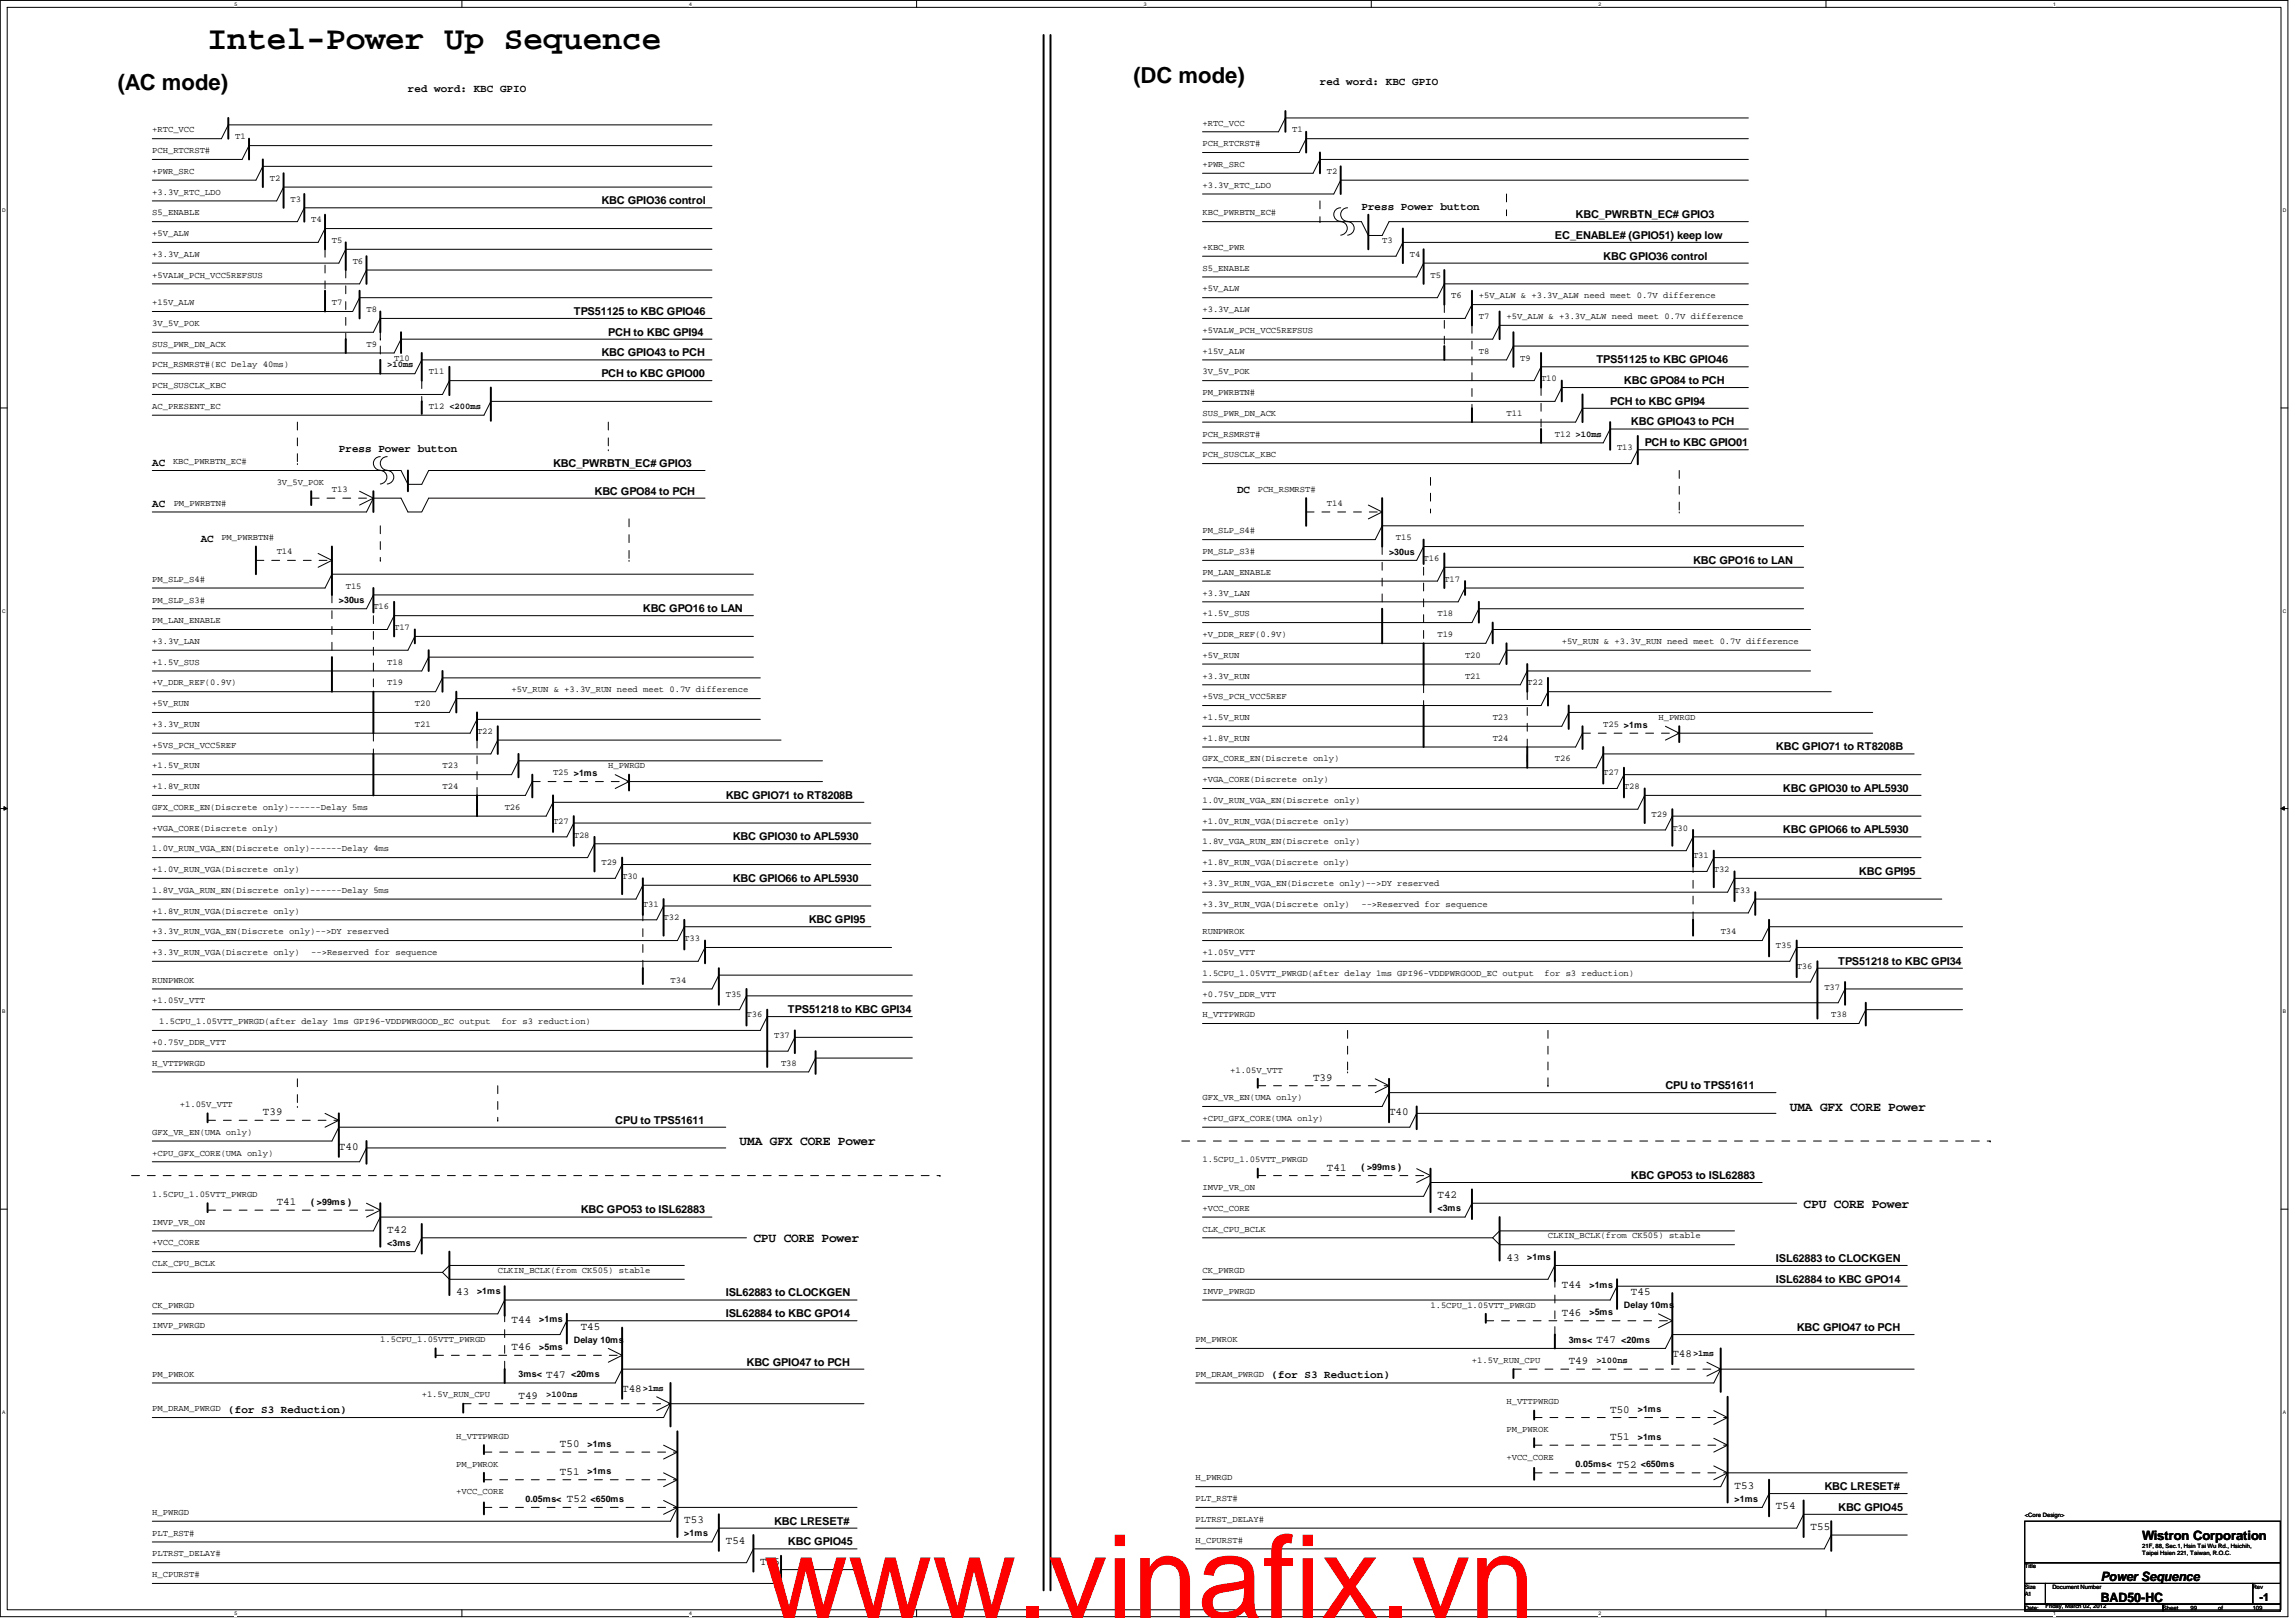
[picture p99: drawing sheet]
<svg xmlns="http://www.w3.org/2000/svg" width="278mm" height="196mm" viewBox="0 0 278 196" stroke-linecap="round" stroke-linejoin="round" font-family="sans-serif">
<defs><g id="words">
<text font-size="14.1" fill="#f00" x="92.4" y="195.8">www.vinafix.vn</text>
<text font-size="4" x="25.1" y="5.9">Intel-Power Up Sequence</text>
<g font-size="2.7">
<text x="14.3" y="10.9">(AC mode)</text>
<text x="137.2" y="10">(DC mode)</text>
</g>
<g font-size="1.6">
<text x="216.6" y="134.4">UMA GFX CORE Power</text>
<text x="89.5" y="138.5">UMA GFX CORE Power</text>
<text x="218.3" y="146.1">CPU CORE Power</text>
<text x="91.2" y="150.3">CPU CORE Power</text>
<text x="254.2" y="191.3">Power Sequence</text>
<text x="259.3" y="186.3">Wistron Corporation</text>
<text x="254.2" y="193.8">BAD50-HC</text>
</g>
<g font-size="1.3">
<text x="49.4" y="11.2">red word: KBC GPIO</text>
<text x="159.8" y="10.3">red word: KBC GPIO</text>
<text x="72.8" y="24.7">KBC GPIO36 control</text>
<text x="164.8" y="25.4">Press Power button</text>
<text x="188.2" y="28.9">EC_ENABLE# (GPIO51) keep low</text>
<text x="190.7" y="26.4">KBC_PWRBTN_EC# GPIO3</text>
<text x="194" y="31.4">KBC GPIO36 control</text>
<text x="69.4" y="38.1">TPS51125 to KBC GPIO46</text>
<text x="73.6" y="40.6">PCH to KBC GPI94</text>
<text x="72.8" y="43.1">KBC GPIO43 to PCH</text>
<text x="72.8" y="45.6">PCH to KBC GPIO00</text>
<text x="193.2" y="43.9">TPS51125 to KBC GPIO46</text>
<text x="196.5" y="46.4">KBC GPO84 to PCH</text>
<text x="194.9" y="49">PCH to KBC GPI94</text>
<text x="197.4" y="51.5">KBC GPIO43 to PCH</text>
<text x="199.1" y="54">PCH to KBC GPIO01</text>
<text x="18.4" y="56.3">AC</text>
<text x="41" y="54.6">Press Power button</text>
<text x="66.9" y="56.5">KBC_PWRBTN_EC# GPIO3</text>
<text x="72" y="59.8">KBC GPO84 to PCH</text>
<text x="149.7" y="59.7">DC</text>
<text x="18.4" y="61.3">AC</text>
<text x="24.3" y="65.5">AC</text>
<text x="204.9" y="68.2">KBC GPO16 to LAN</text>
<text x="77.8" y="74">KBC GPO16 to LAN</text>
<text x="214.9" y="90.8">KBC GPIO71 to RT8208B</text>
<text x="215.8" y="95.8">KBC GPIO30 to APL5930</text>
<text x="87.8" y="96.6">KBC GPIO71 to RT8208B</text>
<text x="88.7" y="101.6">KBC GPIO30 to APL5930</text>
<text x="215.8" y="100.8">KBC GPIO66 to APL5930</text>
<text x="88.7" y="106.7">KBC GPIO66 to APL5930</text>
<text x="225" y="105.8">KBC GPI95</text>
<text x="97.9" y="111.7">KBC GPI95</text>
<text x="222.5" y="116.7">TPS51218 to KBC GPI34</text>
<text x="95.4" y="122.5">TPS51218 to KBC GPI34</text>
<text x="158.9" y="130.7">T39</text>
<text x="201.6" y="131.7">CPU to TPS51611</text>
<text x="31.8" y="134.9">T39</text>
<text x="74.5" y="135.9">CPU to TPS51611</text>
<text x="168.1" y="134.9">T40</text>
<text x="41" y="139.1">T40</text>
<text x="160.6" y="141.6">T41</text>
<text x="197.4" y="142.6">KBC GPO53 to ISL62883</text>
<text x="33.5" y="145.8">T41</text>
<text x="46.9" y="149.1">T42</text>
<text x="70.3" y="146.8">KBC GPO53 to ISL62883</text>
<text x="174" y="145">T42</text>
<text x="182.3" y="152.5">43</text>
<text x="189" y="155.8">T44</text>
<text x="214.9" y="152.6">ISL62883 to CLOCKGEN</text>
<text x="214.9" y="155.2">ISL62884 to KBC GPO14</text>
<text x="55.2" y="156.7">43</text>
<text x="61.9" y="160">T44</text>
<text x="70.3" y="160.8">T45</text>
<text x="87.8" y="156.8">ISL62883 to CLOCKGEN</text>
<text x="87.8" y="159.3">ISL62884 to KBC GPO14</text>
<text x="189" y="159.2">T46</text>
<text x="197.4" y="156.7">T45</text>
<text x="217.5" y="161">KBC GPIO47 to PCH</text>
<text x="61.9" y="163.4">T46</text>
<text x="66.1" y="166.7">T47</text>
<text x="90.3" y="165.2">KBC GPIO47 to PCH</text>
<text x="153.9" y="166.7">(for S3 Reduction)</text>
<text x="189.9" y="165">T49</text>
<text x="193.2" y="162.5">T47</text>
<text x="202.4" y="164.2">T48</text>
<text x="27.6" y="170.9">(for S3 Reduction)</text>
<text x="62.8" y="169.2">T49</text>
<text x="75.3" y="168.4">T48</text>
<text x="194.9" y="170.9">T50</text>
<text x="67.8" y="175.1">T50</text>
<text x="67.8" y="178.4">T51</text>
<text x="194.9" y="174.2">T51</text>
<text x="195.7" y="177.6">T52</text>
<text x="68.6" y="181.8">T52</text>
<text x="82.8" y="184.3">T53</text>
<text x="93.7" y="184.4">KBC LRESET#</text>
<text x="209.9" y="180.1">T53</text>
<text x="214.9" y="182.6">T54</text>
<text x="219.1" y="185.1">T55</text>
<text x="220.8" y="180.2">KBC LRESET#</text>
<text x="222.5" y="182.7">KBC GPIO45</text>
<text x="87.8" y="186.8">T54</text>
<text x="92" y="189.3">T55</text>
<text x="95.4" y="186.9">KBC GPIO45</text>
<text x="273.5" y="193.6">-1</text>
</g>
<g font-size="1.1">
<text x="18.4" y="16">+RTC_VCC</text>
<text x="28.5" y="16.9">T1</text>
<text x="145.5" y="17.7">PCH_RTCRST#</text>
<text x="145.5" y="15.2">+RTC_VCC</text>
<text x="156.4" y="16">T1</text>
<text x="18.4" y="23.5">+3.3V_RTC_LDO</text>
<text x="18.4" y="21">+PWR_SRC</text>
<text x="18.4" y="18.5">PCH_RTCRST#</text>
<text x="32.6" y="21.9">T2</text>
<text x="145.5" y="20.2">+PWR_SRC</text>
<text x="145.5" y="22.7">+3.3V_RTC_LDO</text>
<text x="160.6" y="21">T2</text>
<text x="18.4" y="28.6">+5V_ALW</text>
<text x="18.4" y="26.1">S5_ENABLE</text>
<text x="35.2" y="24.4">T3</text>
<text x="37.7" y="26.9">T4</text>
<text x="40.2" y="29.4">T5</text>
<text x="145.5" y="26.1">KBC_PWRBTN_EC#</text>
<text x="167.3" y="29.4">T3</text>
<text x="18.4" y="31.1">+3.3V_ALW</text>
<text x="18.4" y="33.6">+5VALW_PCH_VCC5REFSUS</text>
<text x="42.7" y="31.9">T6</text>
<text x="145.5" y="30.2">+KBC_PWR</text>
<text x="145.5" y="32.7">S5_ENABLE</text>
<text x="145.5" y="35.3">+5V_ALW</text>
<text x="170.6" y="31.1">T4</text>
<text x="173.1" y="33.6">T5</text>
<text x="18.4" y="41.9">SUS_PWR_DN_ACK</text>
<text x="18.4" y="36.9">+15V_ALW</text>
<text x="18.4" y="39.4">3V_5V_POK</text>
<text x="40.2" y="36.9">T7</text>
<text x="44.4" y="37.8">T8</text>
<text x="44.4" y="41.9">T9</text>
<text x="145.5" y="37.8">+3.3V_ALW</text>
<text x="145.5" y="40.3">+5VALW_PCH_VCC5REFSUS</text>
<text x="175.6" y="36.1">T6</text>
<text x="179" y="36.1">+5V_ALW &amp; +3.3V_ALW need meet 0.7V difference</text>
<text x="179" y="38.6">T7</text>
<text x="182.3" y="38.6">+5V_ALW &amp; +3.3V_ALW need meet 0.7V difference</text>
<text x="18.4" y="44.5">PCH_RSMRST#(EC Delay 40ms)</text>
<text x="18.4" y="47">PCH_SUSCLK_KBC</text>
<text x="46.9" y="44.5">&gt;10ms</text>
<text x="47.7" y="43.6">T10</text>
<text x="51.9" y="45.3">T11</text>
<text x="145.5" y="42.8">+15V_ALW</text>
<text x="145.5" y="45.3">3V_5V_POK</text>
<text x="145.5" y="47.8">PM_PWRBTN#</text>
<text x="179" y="42.8">T8</text>
<text x="184" y="43.6">T9</text>
<text x="186.5" y="46.1">T10</text>
<text x="18.4" y="49.5">AC_PRESENT_EC</text>
<text x="51.9" y="49.5">T12 &lt;200ms</text>
<text x="145.5" y="50.3">SUS_PWR_DN_ACK</text>
<text x="145.5" y="52.8">PCH_RSMRST#</text>
<text x="182.3" y="50.3">T11</text>
<text x="188.2" y="52.8">T12 &gt;10ms</text>
<text x="20.9" y="56.2">KBC_PWRBTN_EC#</text>
<text x="33.5" y="58.7">3V_5V_POK</text>
<text x="40.2" y="59.5">T13</text>
<text x="145.5" y="55.3">PCH_SUSCLK_KBC</text>
<text x="152.2" y="59.5">PCH_RSMRST#</text>
<text x="195.7" y="54.5">T13</text>
<text x="21" y="61.3">PM_PWRBTN#</text>
<text x="26.8" y="65.4">PM_PWRBTN#</text>
<text x="145.5" y="64.5">PM_SLP_S4#</text>
<text x="160.6" y="61.2">T14</text>
<text x="169" y="65.4">T15</text>
<text x="18.4" y="70.4">PM_SLP_S4#</text>
<text x="33.5" y="67">T14</text>
<text x="41.8" y="71.2">T15</text>
<text x="145.5" y="67">PM_SLP_S3#</text>
<text x="145.5" y="69.5">PM_LAN_ENABLE</text>
<text x="168.1" y="67.1">&gt;30us</text>
<text x="172.3" y="67.9">T16</text>
<text x="174.8" y="70.4">T17</text>
<text x="18.4" y="72.9">PM_SLP_S3#</text>
<text x="18.4" y="75.4">PM_LAN_ENABLE</text>
<text x="18.4" y="77.9">+3.3V_LAN</text>
<text x="41" y="73">&gt;30us</text>
<text x="45.2" y="73.7">T16</text>
<text x="47.7" y="76.2">T17</text>
<text x="145.5" y="77.1">+V_DDR_REF(0.9V)</text>
<text x="145.5" y="72">+3.3V_LAN</text>
<text x="145.5" y="74.6">+1.5V_SUS</text>
<text x="174" y="74.6">T18</text>
<text x="174" y="77.1">T19</text>
<text x="189" y="77.9">+5V_RUN &amp; +3.3V_RUN need meet 0.7V difference</text>
<text x="18.4" y="80.4">+1.5V_SUS</text>
<text x="18.4" y="82.9">+V_DDR_REF(0.9V)</text>
<text x="46.9" y="80.4">T18</text>
<text x="46.9" y="82.9">T19</text>
<text x="61.9" y="83.8">+5V_RUN &amp; +3.3V_RUN need meet 0.7V difference</text>
<text x="145.5" y="79.6">+5V_RUN</text>
<text x="145.5" y="82.1">+3.3V_RUN</text>
<text x="177.3" y="79.6">T20</text>
<text x="177.3" y="82.1">T21</text>
<text x="184.8" y="82.9">T22</text>
<text x="18.4" y="85.4">+5V_RUN</text>
<text x="18.4" y="87.9">+3.3V_RUN</text>
<text x="50.2" y="85.4">T20</text>
<text x="50.2" y="87.9">T21</text>
<text x="57.7" y="88.8">T22</text>
<text x="145.5" y="89.6">+1.8V_RUN</text>
<text x="145.5" y="87.1">+1.5V_RUN</text>
<text x="145.5" y="84.6">+5VS_PCH_VCC5REF</text>
<text x="180.7" y="87.1">T23</text>
<text x="180.7" y="89.6">T24</text>
<text x="194" y="87.9">T25 &gt;1ms</text>
<text x="200.7" y="87.1">H_PWRGD</text>
<text x="18.4" y="93">+1.5V_RUN</text>
<text x="18.4" y="90.4">+5VS_PCH_VCC5REF</text>
<text x="18.4" y="95.5">+1.8V_RUN</text>
<text x="53.6" y="93">T23</text>
<text x="53.6" y="95.5">T24</text>
<text x="66.9" y="93.8">T25 &gt;1ms</text>
<text x="73.6" y="93">H_PWRGD</text>
<text x="145.5" y="92.1">GFX_CORE_EN(Discrete only)</text>
<text x="145.5" y="94.6">+VGA_CORE(Discrete only)</text>
<text x="188.2" y="92.1">T26</text>
<text x="194" y="93.8">T27</text>
<text x="196.5" y="95.5">T28</text>
<text x="18.4" y="98">GFX_CORE_EN(Discrete only)------Delay 5ms</text>
<text x="18.4" y="100.5">+VGA_CORE(Discrete only)</text>
<text x="61.1" y="98">T26</text>
<text x="66.9" y="99.6">T27</text>
<text x="69.4" y="101.3">T28</text>
<text x="145.5" y="97.1">1.0V_RUN_VGA_EN(Discrete only)</text>
<text x="145.5" y="99.6">+1.0V_RUN_VGA(Discrete only)</text>
<text x="199.9" y="98.8">T29</text>
<text x="202.4" y="100.5">T30</text>
<text x="18.4" y="105.5">+1.0V_RUN_VGA(Discrete only)</text>
<text x="18.4" y="103">1.0V_RUN_VGA_EN(Discrete only)------Delay 4ms</text>
<text x="72.8" y="104.7">T29</text>
<text x="75.3" y="106.3">T30</text>
<text x="145.5" y="107.2">+3.3V_RUN_VGA_EN(Discrete only)--&gt;DY reserved</text>
<text x="145.5" y="102.2">1.8V_VGA_RUN_EN(Discrete only)</text>
<text x="145.5" y="104.7">+1.8V_RUN_VGA(Discrete only)</text>
<text x="204.9" y="103.8">T31</text>
<text x="207.4" y="105.5">T32</text>
<text x="18.4" y="113">+3.3V_RUN_VGA_EN(Discrete only)--&gt;DY reserved</text>
<text x="18.4" y="108">1.8V_VGA_RUN_EN(Discrete only)------Delay 5ms</text>
<text x="18.4" y="110.5">+1.8V_RUN_VGA(Discrete only)</text>
<text x="77.8" y="109.7">T31</text>
<text x="80.3" y="111.3">T32</text>
<text x="82.8" y="113.9">T33</text>
<text x="145.5" y="109.7">+3.3V_RUN_VGA(Discrete only)</text>
<text x="145.5" y="113">RUNPWROK</text>
<text x="164.8" y="109.7">--&gt;Reserved for sequence</text>
<text x="208.3" y="113">T34</text>
<text x="209.9" y="108">T33</text>
<text x="18.4" y="118.9">RUNPWROK</text>
<text x="18.4" y="115.5">+3.3V_RUN_VGA(Discrete only)</text>
<text x="37.7" y="115.5">--&gt;Reserved for sequence</text>
<text x="81.1" y="118.9">T34</text>
<text x="145.5" y="115.5">+1.05V_VTT</text>
<text x="145.5" y="118">1.5CPU_1.05VTT_PWRGD(after delay 1ms GPI96-VDDPWRGOOD_EC output</text>
<text x="186.9" y="118">for s3 reduction)</text>
<text x="214.9" y="114.7">T35</text>
<text x="217.5" y="117.2">T36</text>
<text x="220.8" y="119.7">T37</text>
<text x="18.4" y="121.4">+1.05V_VTT</text>
<text x="19.3" y="123.9">1.5CPU_1.05VTT_PWRGD(after delay 1ms GPI96-VDDPWRGOOD_EC output</text>
<text x="60.7" y="123.9">for s3 reduction)</text>
<text x="87.8" y="120.5">T35</text>
<text x="90.3" y="123.1">T36</text>
<text x="93.7" y="125.6">T37</text>
<text x="145.5" y="123.1">H_VTTPWRGD</text>
<text x="145.5" y="120.5">+0.75V_DDR_VTT</text>
<text x="221.6" y="123.1">T38</text>
<text x="18.4" y="128.9">H_VTTPWRGD</text>
<text x="18.4" y="126.4">+0.75V_DDR_VTT</text>
<text x="94.5" y="128.9">T38</text>
<text x="148.9" y="129.7">+1.05V_VTT</text>
<text x="18.4" y="137.3">GFX_VR_EN(UMA only)</text>
<text x="21.8" y="133.9">+1.05V_VTT</text>
<text x="145.5" y="133.1">GFX_VR_EN(UMA only)</text>
<text x="145.5" y="135.6">+CPU_GFX_CORE(UMA only)</text>
<text x="18.4" y="139.8">+CPU_GFX_CORE(UMA only)</text>
<text x="145.5" y="140.6">1.5CPU_1.05VTT_PWRGD</text>
<text x="145.5" y="144">IMVP_VR_ON</text>
<text x="164.8" y="141.5">( &gt;99ms )</text>
<text x="18.4" y="144.8">1.5CPU_1.05VTT_PWRGD</text>
<text x="18.4" y="148.1">IMVP_VR_ON</text>
<text x="37.7" y="145.7">( &gt;99ms )</text>
<text x="145.5" y="146.5">+VCC_CORE</text>
<text x="145.5" y="149">CLK_CPU_BCLK</text>
<text x="174" y="146.5">&lt;3ms</text>
<text x="187.3" y="149.8">CLKIN_BCLK(from CK505) stable</text>
<text x="18.4" y="150.7">+VCC_CORE</text>
<text x="18.4" y="153.2">CLK_CPU_BCLK</text>
<text x="46.9" y="150.7">&lt;3ms</text>
<text x="60.2" y="154">CLKIN_BCLK(from CK505) stable</text>
<text x="145.5" y="154">CK_PWRGD</text>
<text x="184.8" y="152.4">&gt;1ms</text>
<text x="192.4" y="155.7">&gt;1ms</text>
<text x="18.4" y="160.7">IMVP_PWRGD</text>
<text x="18.4" y="158.2">CK_PWRGD</text>
<text x="57.7" y="156.6">&gt;1ms</text>
<text x="65.3" y="159.9">&gt;1ms</text>
<text x="145.5" y="156.5">IMVP_PWRGD</text>
<text x="173.1" y="158.2">1.5CPU_1.05VTT_PWRGD</text>
<text x="192.4" y="159.1">&gt;5ms</text>
<text x="196.5" y="158.3">Delay 10ms</text>
<text x="18.4" y="166.5">PM_PWROK</text>
<text x="46" y="162.4">1.5CPU_1.05VTT_PWRGD</text>
<text x="62.8" y="166.6">3ms&lt;</text>
<text x="65.3" y="163.3">&gt;5ms</text>
<text x="69.1" y="166.6">&lt;20ms</text>
<text x="69.4" y="162.4">Delay 10ms</text>
<text x="144.7" y="162.4">PM_PWROK</text>
<text x="144.7" y="166.5">PM_DRAM_PWRGD</text>
<text x="178.1" y="164.9">+1.5V_RUN_CPU</text>
<text x="189.9" y="162.4">3ms&lt;</text>
<text x="193.2" y="164.9">&gt;100ns</text>
<text x="196.2" y="162.4">&lt;20ms</text>
<text x="204.9" y="164">&gt;1ms</text>
<text x="18.4" y="170.7">PM_DRAM_PWRGD</text>
<text x="51" y="169">+1.5V_RUN_CPU</text>
<text x="66.1" y="169">&gt;100ns</text>
<text x="77.8" y="168.2">&gt;1ms</text>
<text x="182.3" y="169.9">H_VTTPWRGD</text>
<text x="182.3" y="173.2">PM_PWROK</text>
<text x="198.2" y="170.8">&gt;1ms</text>
<text x="55.2" y="174.1">H_VTTPWRGD</text>
<text x="55.2" y="177.4">PM_PWROK</text>
<text x="71.1" y="175">&gt;1ms</text>
<text x="71.1" y="178.3">&gt;1ms</text>
<text x="144.7" y="179.1">H_PWRGD</text>
<text x="182.3" y="176.6">+VCC_CORE</text>
<text x="190.7" y="177.5">0.05ms&lt;</text>
<text x="198.2" y="174.1">&gt;1ms</text>
<text x="198.6" y="177.5">&lt;650ms</text>
<text x="18.4" y="183.3">H_PWRGD</text>
<text x="18.4" y="185.8">PLT_RST#</text>
<text x="55.2" y="180.8">+VCC_CORE</text>
<text x="63.6" y="181.7">0.05ms&lt;</text>
<text x="71.5" y="181.7">&lt;650ms</text>
<text x="82.8" y="185.9">&gt;1ms</text>
<text x="144.7" y="181.6">PLT_RST#</text>
<text x="144.7" y="184.1">PLTRST_DELAY#</text>
<text x="209.9" y="181.7">&gt;1ms</text>
<text x="18.4" y="188.3">PLTRST_DELAY#</text>
<text x="18.4" y="190.8">H_CPURST#</text>
<text x="144.7" y="186.6">H_CPURST#</text>
</g>
<g font-size=".7">
<text x="245" y="183.5">&lt;Core Design&gt;</text>
<text x="245" y="189.7">Title</text>
<text x="259.3" y="187.2">21F, 88, Sec.1, Hsin Tai Wu Rd., Hsichih,</text>
<text x="259.3" y="188.1">Taipei Hsien 221, Taiwan, R.O.C.</text>
<text x="245" y="192.2">Size</text>
<text x="245" y="194.7">Date:</text>
<text x="245" y="193.1">A1</text>
<text x="247.6" y="194.6">Friday, March 02, 2012</text>
<text x="248.4" y="192.2">Document Number</text>
<text x="261.8" y="194.7">Sheet</text>
<text x="265.1" y="194.7">99</text>
<text x="268.5" y="194.7">of</text>
<text x="272.6" y="194.7">109</text>
<text x="272.6" y="192.2">Rev</text>
</g>
<g font-size=".6">
<text x="28.4" y=".7">5</text>
<text x="83.4" y=".7">4</text>
<text x="138.4" y=".7">3</text>
<text x="193.5" y=".7">2</text>
<text x="248.5" y=".7">1</text>
<text x=".3" y="25.7">D</text>
<text x="276.3" y="25.7">D</text>
<text x=".3" y="74.1">C</text>
<text x="276.3" y="74.1">C</text>
<text x=".3" y="122.6">B</text>
<text x="276.3" y="122.6">B</text>
<text x=".3" y="171">A</text>
<text x="276.3" y="171">A</text>
<text x="28.4" y="195.4">5</text>
<text x="83.4" y="195.4">4</text>
<text x="193.5" y="195.4">2</text>
<text x="248.5" y="195.4">1</text>
</g>
</g></defs>
<path d="M0 .1h276.9v195.5h-276.9zM.9 .9h275.2v193.8h-275.2z" fill="none" stroke="#000" stroke-width=".12"/>
<g fill="#fff">
<path d="M28.4 .2h.3v.6h-.3z"/>
<path d="M28.4 194.9h.3v.6h-.3z"/>
</g>
<path d="M55.9 .1v.8M55.9 194.7v.9" fill="none" stroke="#000" stroke-width=".12"/>
<g fill="#fff">
<path d="M83.4 .2h.3v.6h-.3z"/>
<path d="M83.4 194.9h.3v.6h-.3z"/>
</g>
<path d="M110.9 .1v.8M110.9 194.7v.9" fill="none" stroke="#000" stroke-width=".12"/>
<g fill="#fff">
<path d="M138.4 .2h.4v.6h-.4z"/>
<path d="M138.4 194.9h.4v.6h-.4z"/>
</g>
<path d="M166 .1v.8M166 194.7v.9" fill="none" stroke="#000" stroke-width=".12"/>
<g fill="#fff">
<path d="M193.5 .2h.3v.6h-.3z"/>
<path d="M193.5 194.9h.3v.6h-.3z"/>
</g>
<path d="M221 .1v.8M221 194.7v.9" fill="none" stroke="#000" stroke-width=".12"/>
<g fill="#fff">
<path d="M248.5 .2h.3v.6h-.3z"/>
<path d="M248.5 194.9h.3v.6h-.3z"/>
<path d="M.3 25.1h.4v.7h-.4z"/>
<path d="M276.3 25.1h.4v.7h-.4z"/>
<path d="M.3 73.6h.4v.6h-.4z"/>
<path d="M276.3 73.6h.4v.6h-.4z"/>
</g>
<path d="M0 49.4h.9M276.1 49.4h.8" fill="none" stroke="#000" stroke-width=".12"/>
<g fill="#fff">
<path d="M.3 122h.4v.7h-.4z"/>
<path d="M276.3 122h.4v.7h-.4z"/>
</g>
<path d="M0 97.8h.9M.5 97.6l.4 .2-.4 .2zM276.1 97.8h.8M276.1 97.8l.4-.2v.4z" fill="none" stroke="#000" stroke-width=".12"/>
<path d="M.5 97.6l.4 .2-.4 .2zM276.1 97.8l.4-.2v.4z" fill="#000"/>
<g fill="#fff">
<path d="M.3 170.5h.3v.7h-.3z"/>
<path d="M276.3 170.5h.4v.7h-.4z"/>
</g>
<g fill="none" stroke="#000" stroke-width=".12">
<path d="M86.2 15.1h-58.6l-.8 1.7h-8.4M86.2 17.6h-56.1l-.8 1.7h-10.9M211.6 16.8h-53.5l-.9 1.7h-11.7M211.6 19.3h-51.8l-.9 1.7h-13.4M211.6 14.3h-56l-.9 1.6h-9.2M18.4 29.3h20.1M86.2 22.6h-51.9l-.8 1.7h-15.1M86.2 27.6h-46.9l-.8 1.7M86.2 36h-42.7l-.8 1.7h-24.3M86.2 20.1h-54.4l-.8 1.7h-12.6M86.2 38.5h-40.2l-.8 1.7h-26.8M86.2 32.7h-41.8l-.9 1.6h-25.1"/>
<path d="M86.2 25.1h-49.4l-.8 1.7h-17.6M86.2 30.2h-44.4l-.8 1.6h-22.6M145.5 26.8h19.3l.8 1.7h1.7l.8-1.7h43.5M162.3 26.8a.82 .82 0 0 1 .8 .8 .82 .82 0 0 1-.8 .8M162.3 25.1a.82 .82 0 0 0-.9 .9 .82 .82 0 0 0 .9 .8M163.1 26.8a.82 .82 0 0 1 .8 .8 .82 .82 0 0 1-.8 .8M163.1 25.1a.82 .82 0 0 0-.8 .9 .82 .82 0 0 0 .8 .8M169.8 29.3l-.8 1.7h-23.5M169.8 29.3h41.8M211.6 36.8h-33.5l-.8 1.7h-31.8M211.6 39.4h-30.1l-.8 1.6h-35.2M211.6 21.8h-49.3l-.9 1.7h-15.9"/>
<path d="M211.6 31.8h-39.3l-.8 1.7h-26M211.6 34.3h-36.8l-.8 1.7h-28.5M18.4 56.9h30.1l.9 1.7h1.6l.9-1.7h33.4M43.5 59.4l1.7 .9M46 56.9a.82 .82 0 0 1 .8 .8 .82 .82 0 0 1-.8 .8M46 55.2a.82 .82 0 0 0-.8 .9 .82 .82 0 0 0 .8 .8M46.9 55.2a.82 .82 0 0 0-.9 .9 .82 .82 0 0 0 .9 .8M46.9 56.9a.82 .82 0 0 1 .8 .8 .82 .82 0 0 1-.8 .8M86.2 41h-37.7l-.8 1.7h-29.3M86.2 43.5h-35.2l-.8 1.7h-31.8M86.2 46h-31.8l-.8 1.7h-35.2M86.2 48.6h-26.8l-.8 1.6h-40.2"/>
<path d="M211.6 46.9h-22.6l-.8 1.7h-42.7M211.6 51.9h-16.7l-.9 1.7h-48.5M211.6 41.9h-28.4l-.9 1.6h-36.8M211.6 49.4h-20.1l-.8 1.7h-45.2M211.6 54.4h-13.4l-.8 1.7h-51.9M211.6 44.4h-25.1l-.8 1.6h-40.2M38.5 67l1.7 .8-1.7 .8M45.2 60.3l-1.7 .8M45.2 60.3l-.8 1.6h-26M85.3 60.3h-33.4l-.9 1.6h-1.6l-.9-1.6h-3.3M91.2 69.5h-51l-.9 1.6h-20.9M91.2 72h-46l-.8 1.6h-26"/>
<path d="M91.2 79.5h-39.3l-.9 1.7h-32.6M91.2 77h-41l-.8 1.7h-31M91.2 74.5h-43.5l-.8 1.6h-28.5M165.6 61.1l1.7 .8-1.7 .9M218.3 73.6h-39.3l-.9 1.7h-32.6M218.3 71.1h-41l-.8 1.7h-31M218.3 66.1h-46l-.8 1.7h-26M218.3 63.6h-51l-.9 1.7h-20.9M218.3 68.6h-43.5l-.8 1.7h-28.5M219.1 76.1h-38.4l-.9 1.7h-34.3M219.1 78.7h-36.8l-.8 1.6h-36M18.4 88.7h38.5"/>
<path d="M64.4 94.5l-.8 1.7h-45.2M74.5 93.7l1.6 .8-1.6 .9M76.1 94.5h23.4M92 82h-38.4l-.9 1.7h-34.3M92 87h-34.3l-.8 1.7M92 84.5h-36.8l-.8 1.7h-36M94.5 89.5h-34.3l-.8 1.7h-41M99.5 92h-36.7l-.9 1.7h-43.5M104.6 97.1h-37.7l-.8 1.6h-47.7M105.4 99.6h-36l-.8 1.6h-50.2M191.5 88.7l-.8 1.7h-45.2M201.6 87.9l1.6 .8-1.6 .8"/>
<path d="M203.2 88.7h23.4M219.1 81.2h-34.3l-.8 1.6h-38.5M221.6 83.7h-34.3l-.8 1.6h-41M226.6 86.2h-36.7l-.9 1.7h-43.5M231.7 91.2h-37.7l-.8 1.7h-47.7M232.5 98.7h-30.1l-.8 1.7h-56.1M232.5 93.7h-36l-.8 1.7h-50.2M232.5 96.2h-33.4l-.9 1.7h-52.7M105.4 112.1h-22.6l-.8 1.7h-63.6M105.4 107.1h-27.6l-.8 1.7h-58.6M105.4 102.1h-33.4l-.9 1.6h-52.7M105.4 104.6h-30.1l-.8 1.7h-56.1"/>
<path d="M105.4 109.6h-25.1l-.8 1.7h-61.1M107.9 114.6h-22.6l-.8 1.7h-66.1M110.4 118h-23.4l-.8 1.6h-67.8M232.5 101.2h-27.6l-.8 1.7h-58.6M232.5 103.7h-25.1l-.8 1.7h-61.1M232.5 106.3h-22.6l-.8 1.6h-63.6M235 108.8h-22.6l-.8 1.6h-66.1M237.5 112.1h-23.4l-.8 1.7h-67.8M237.5 119.6h-14.2l-.8 1.7h-77M237.5 114.6h-20l-.9 1.7h-71.1M237.5 117.1h-17.5l-.9 1.7h-73.6M18.4 129.7h79.5"/>
<path d="M39.3 134.7l1.7 .8-1.7 .9M87.8 138.9h-43.4l-.9 1.6h-25.1M87.8 136.4h-46.8l-.8 1.6h-21.8M110.4 125.5h-14.2l-.8 1.7h-77M110.4 128h-11.7l-.8 1.7M110.4 120.5h-20.1l-.8 1.6h-71.1M110.4 123h-17.5l-.9 1.6h-73.6M166.4 130.5l1.7 .8-1.7 .9M214.9 134.7h-43.4l-.9 1.7h-25.1M214.9 132.2h-46.8l-.8 1.6h-21.8M237.5 122.1h-11.7l-.8 1.7h-79.5M0 146.3h.9"/>
<path d="M18.4 153.9h35.2M44.4 145.6l1.6 .8-1.6 .8M53.6 153.9l.8 .9h28.4M82.8 153.1h-28.4l-.8 .8M86.2 147.2h-40.2l-.8 1.7h-26.8M90.3 149.7h-39.3l-.8 1.7h-31.8M103.7 159.8h-35.1l-.8 1.6h-49.4M103.7 157.3h-42.6l-.9 1.6h-41.8M145.5 149.7h35.2M171.5 141.4l1.6 .8-1.6 .8M180.7 149.7l.8 .9h28.4M200.7 158.9l1.7 .9-1.7 .8"/>
<path d="M209.9 148.9h-28.4l-.8 .8M213.3 143h-40.2l-.8 1.7h-26.8M217.5 145.6h-39.4l-.8 1.6h-31.8M230.8 153.1h-42.6l-.9 1.7h-41.8M230.8 155.6h-35.1l-.8 1.7h-49.4M276.1 146.3h.8M73.6 163.1l1.7 .9-1.7 .8M79.5 169l1.6 .8M80.3 174.8l1.7 .9-1.7 .8M80.3 178.2l1.7 .8-1.7 .8M81.1 169.8h23.5M81.1 169.8l-1.6 .8"/>
<path d="M81.1 169.8l-.8 1.7h-61.9M104.6 165.6h-29.3l-.8 1.7h-56.1M206.6 164.8l1.7 .8M207.4 177.3l1.7 .9M207.4 170.6l1.7 .9-1.7 .8M207.4 174l1.7 .8-1.7 .9M208.3 165.6l-.9 1.7h-62.7M208.3 165.6h23.4M208.3 165.6l-1.7 .9M209.1 178.2h21.7M209.1 178.2l-1.7 .8M209.1 178.2l-.8 1.6h-63.6"/>
<path d="M231.7 161.4h-29.3l-.8 1.7h-56.9M80.3 181.5l1.7 .8M82 182.3l-.9 1.7h-62.7M82 182.3h21.7M82 182.3l-1.7 .9M103.7 187.4h-12.5l-.9 1.6h-71.9M103.7 189.9h-9.2l-.8 1.6h-75.3M103.7 184.9h-16.7l-.8 1.6h-67.8M230.8 183.2h-12.5l-.8 1.7h-72.8M230.8 180.7h-16.7l-.8 1.6h-68.6M230.8 185.7h-9.2l-.8 1.7h-76.1M245 184h31v5h-31z"/>
<path d="M245 189h31v2.5h-31zM245 191.5h2.6v2.6h-2.6zM245 194.1h16.8v.8h-16.8zM247.6 191.5h25v2.6h-25zM261.8 194.1h14.2v.8h-14.2zM272.6 191.5h3.4v2.6h-3.4z"/>
</g>
<g fill="none" stroke="#000" stroke-width=".24">
<path d="M27.6 14.3v2.5M30.1 16.8v2.5M31.8 19.3v3.3M126.3 4.2v188.2M127.1 4.2v188.2M155.6 13.4v2.5M158.1 15.9v2.6M159.8 18.5v2.5M34.3 21v4.1M36.8 23.5v3.3M39.3 35.2v2.5M39.3 26v4.2"/>
<path d="M41.8 29.3v3.4M43.5 35.2v3.3M44.4 31v3.3M46 37.7v2.5M162.3 20.1v3.4M165.6 26v4.2M169.8 27.6v4.2M172.3 30.2v4.1M174.8 32.7v4.1M178.1 35.2v4.2M181.5 37.7v3.3M37.7 59.4v1.7"/>
<path d="M41.8 41v1.7M45.2 59.4v2.5M46 43.5v1.7M48.5 40.2v2.5M49.4 56.9v2.5M51 42.7v3.3M51 48.6v1.5M54.4 44.4v3.4M59.4 46.9v4M174.8 41.9v1.6M178.1 49.4v1.7M183.2 40.2v4.2"/>
<path d="M186.5 42.7v4.2M186.5 51.9v1.7M189 46v2.6M191.5 47.7v3.4M194.9 51.1v3.3M198.2 52.7v3.5M31 66.1v3.4M40.2 79.5v4.2M40.2 66.1v5.9M45.2 71.1v3M47.7 72.8v4.2M50.2 76.1v1.7"/>
<path d="M51.9 78.7v2.5M158.1 60.3v3.3M167.3 73.6v4.2M167.3 60.3v5.8M172.3 77.8v5M172.3 65.3v2.9M174.8 67v4.1M177.3 70.3v1.7M179 72.8v2.5M180.7 75.3v2.5M182.3 77.8v2.5M45.2 83.7v5"/>
<path d="M45.2 91.2v5M53.6 81.2v2.5M55.2 83.7v2.5M57.7 96.2v2.5M57.7 86.2v3.3M60.2 87.9v3.3M62.8 91.2v2.8M64.4 93.7v2.8M66.9 96.2v4.4M69.4 98.7v3.6M76.1 93.7v1.9M172.3 85.3v5.1"/>
<path d="M184.8 90.4v2.5M184.8 80.3v3.4M187.3 82v3.3M189.9 85.3v2.9M191.5 87.9v2.7M194 90.4v4.4M196.5 92.9v3.6M199.1 95.4v4.2M202.4 97.9v4.4M203.2 87.9v1.9M72 101.2v4.2M75.3 103.7v4.5"/>
<path d="M77.8 106.3v4.4M77.8 117.1v1.9M80.3 108.8v4.4M82.8 111.3v3.6M85.3 113.8v2.7M87 117.1v4.4M90.3 119.6v4.5M204.9 100.4v4.4M204.9 111.3v1.9M207.4 102.9v4.4M209.9 105.4v3.6M212.4 107.9v2.8"/>
<path d="M214.1 111.3v4.4M217.5 113.8v4.4M220 116.3v6.9M223.3 118.8v2.7M25.1 134.7v1.1M41 134.7v5.2M44.4 138v2.8M92.9 122.1v7M96.2 124.6v2.8M98.7 127.2v2.7M152.2 130.5v1.1M168.1 130.5v5.3"/>
<path d="M171.5 133.8v2.8M225.8 121.3v2.8M25.1 145.6v1M46 145.6v5.2M51 148.1v3.5M54.4 151.4v5.3M61.1 155.6v3.6M68.6 158.9v3.6M152.2 141.4v1M173.1 141.4v5.2M178.1 143.9v3.6M179.8 158.9v1.1"/>
<path d="M181.5 147.2v5.3M188.2 151.4v3.6M195.7 154.8v3.5M202.4 156.4v8.6M52.7 163.1v1.1M56.1 169.8v1.1M58.6 174.8v1.1M58.6 178.2v1M61.1 165.6v1.7M75.3 160.6v8.6M81.1 167.3v5.3M82 173.1v12.8"/>
<path d="M183.2 165.6v1.1M185.7 177.6v1.4M185.7 170.6v1.1M185.7 174v1.1M188.2 161.4v1.7M208.3 163.1v5.3M209.1 169v12.8M214.1 179v4.4M58.6 181.8v1.4M87 183.2v4.4M91.2 185.7v4.4M94.5 188.2v3.6"/>
<path d="M218.3 181.5v4.4M221.6 184v3.6"/>
</g>
<g fill="none" stroke="#000" stroke-width=".12" stroke-dasharray="1 1 1 1 1 1 1 1">
<path d="M39.3 30.2v5M39.3 35.2h.1M41.8 32.7v8.3M159.8 24.3v2.5M159.8 26.8h.1M174.8 36.8v5.1M178.1 39.4v10M182.3 23.5v2.5M182.3 26h.1M36 51.1v5M36 56.1h.1M41.8 41h.1"/>
<path d="M46 41.9v1.6M46 43.5h.1M46 40.2v.8M46 41h.1M51 46v2.6M51 48.6h.1M73.6 51.1v3.3M73.6 54.4h.1M173.1 57.8v4.1M174.8 41.9h.1M178.1 49.4h.1M186.5 46.9v5"/>
<path d="M186.5 51.9h.1M203.2 56.9v5M31 67.8h9.2M37.7 60.3h7.5M40.2 72v7.5M40.2 79.5h.1M40.2 67.8h.1M45.2 74.5v9.2M45.2 60.3h.1M46 63.6v4.2M46 67.8h.1M76.1 62.8v5"/>
<path d="M76.1 67.8h.1M158.1 61.9h9.2M167.3 61.9h.1M167.3 66.1v7.5M167.3 73.6h.1M172.3 68.6v9.2M172.3 77.8h.1M173.1 61.9h.1M203.2 61.9h.1M45.2 83.7h.1M45.2 88.7v2.5M45.2 91.2h.1"/>
<path d="M57.7 89.5v8.4M57.7 97.9h.1M64.4 94.5h11.7M76.1 94.5h.1M172.3 82.8v2.5M172.3 85.3h.1M184.8 83.7v8.3M184.8 92h.1M191.5 88.7h11.7M203.2 88.7h.1M77.8 110.4v6.7M77.8 117.1h.1"/>
<path d="M204.9 104.6v6.7M204.9 111.3h.1M25.1 135.5h15.9M36 130.5v3.3M36 133.8h.1M41 135.5h.1M60.2 131.3v4.2M60.2 135.5h.1M143 138h97.9M152.2 131.3h15.9M163.1 124.6v5.1M163.1 129.7h.1"/>
<path d="M168.1 131.3h.1M187.3 124.6v6.7M187.3 131.3h.1M240.9 138h.1M15.9 142.2h97.9M25.1 146.4h20.9M46 146.4h.1M61.1 158.9v6.7M113.8 142.2h.1M152.2 142.2h20.9M173.1 142.2h.1M179.8 159.8h22.6"/>
<path d="M188.2 154.8v6.6M202.4 159.8h.1M52.7 164h22.6M56.1 169.8h25M58.6 175.7h23.4M58.6 179h23.4M61.1 165.6h.1M75.3 164h.1M81.1 169.8h.1M82 175.7h.1M82 179h.1M183.2 165.6h25.1"/>
<path d="M185.7 178.2h23.4M185.7 171.5h23.4M185.7 174.8h23.4M188.2 161.4h.1M208.3 165.6h.1M209.1 178.2h.1M209.1 171.5h.1M209.1 174.8h.1M58.6 182.3h23.4M82 182.3h.1"/>
</g>
<use href="#words"/>
</svg>
